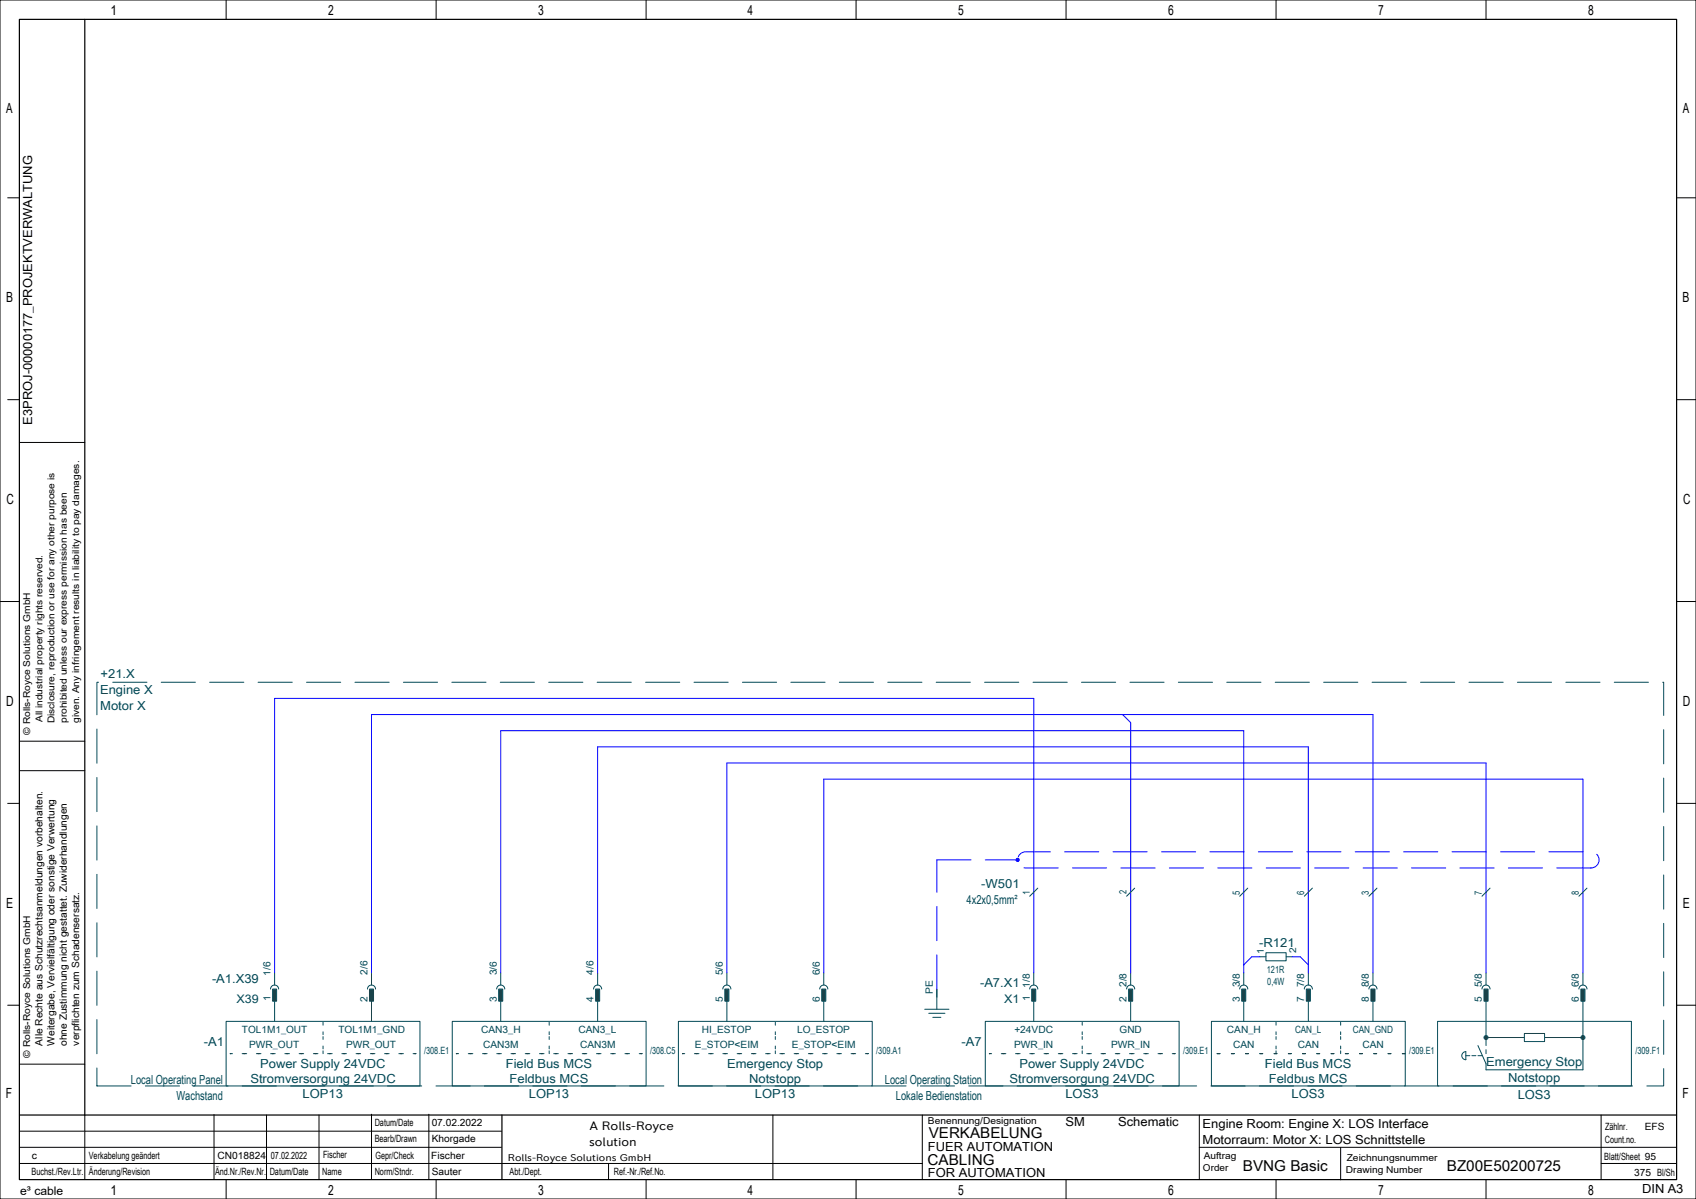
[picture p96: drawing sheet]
<svg xmlns="http://www.w3.org/2000/svg" width="420mm" height="297mm" viewBox="0 0 420 297" stroke-linecap="round" stroke-linejoin="round" font-family="sans-serif">
<defs><g id="words">
<g font-size="3.7">
<text x="230" y="282">VERKABELUNG</text>
<text x="229.7" y="288.5">CABLING</text>
<text x="307.8" y="290">BVNG Basic</text>
<text x="358.3" y="290">BZ00E50200725</text>
</g>
<g font-size="3.5">
<text x="27.3" y="3.8">1</text>
<text x="81.3" y="3.8">2</text>
<text x="133.3" y="3.8">3</text>
<text x="185.1" y="3.8">4</text>
<text x="237.3" y="3.8">5</text>
<text x="289.3" y="3.8">6</text>
<text x="341.3" y="3.8">7</text>
<text x="393.3" y="3.8">8</text>
<text x="1.5" y="28.1">A</text>
<text x="416.7" y="28.1">A</text>
<text x="1.5" y="74.9">B</text>
<text x="416.7" y="74.9">B</text>
<text x="1.6" y="124.9">C</text>
<text x="416.8" y="124.9">C</text>
<text x="1.5" y="174.9">D</text>
<text x="416.7" y="174.9">D</text>
<text x="1.5" y="224.9">E</text>
<text x="416.7" y="224.9">E</text>
<text x="1.5" y="271.9">F</text>
<text x="416.7" y="271.9">F</text>
<text x="27.3" y="296">1</text>
<text x="81.3" y="296">2</text>
<text x="133.3" y="296">3</text>
<text x="185.1" y="296">4</text>
<text x="237.3" y="296">5</text>
<text x="289.3" y="296">6</text>
<text x="341.3" y="296">7</text>
<text x="393.3" y="296">8</text>
</g>
<g font-size="3.1">
<text x="8" y="105.2" transform="rotate(-90 8 105.2)">E3PROJ-00000177_PROJEKTVERWALTUNG</text>
<text x="263.9" y="279">SM</text>
<text x="276.9" y="279">Schematic</text>
<text x="297.8" y="279.5">Engine Room: Engine X: LOS Interface</text>
<text x="229.8" y="285">FUER AUTOMATION</text>
<text x="297.8" y="283.4">Motorraum: Motor X: LOS Schnittstelle</text>
<text x="229.8" y="291.5">FOR AUTOMATION</text>
<text x="406.7" y="295.5">DIN A3</text>
</g>
<g font-size="3.1" fill="#004855">
<text x="24.8" y="172">Engine X</text>
<text x="24.9" y="168">+21.X</text>
<text x="24.8" y="175.9">Motor X</text>
<text x="243" y="220">-W501</text>
<text x="239.4" y="224">4x2x0,5mm²</text>
<text x="311.8" y="234.5">-R121</text>
<text x="52.5" y="243.5">-A1.X39</text>
<text x="242.7" y="244.5">-A7.X1</text>
<text x="50.5" y="259">-A1</text>
<text x="238.1" y="259">-A7</text>
<text x="32.4" y="268.5">Local Operating Panel</text>
<text x="62" y="268.4">Stromversorgung 24VDC</text>
<text x="64.5" y="264.5">Power Supply 24VDC</text>
<text x="125.2" y="264.5">Field Bus MCS</text>
<text x="126.2" y="268.4">Feldbus MCS</text>
<text x="180.1" y="264.5">Emergency Stop</text>
<text x="185.5" y="268.4">Notstopp</text>
<text x="219.2" y="268.5">Local Operating Station</text>
<text x="250" y="268.4">Stromversorgung 24VDC</text>
<text x="252.4" y="264.5">Power Supply 24VDC</text>
<text x="313.3" y="264.5">Field Bus MCS</text>
<text x="314.2" y="268.4">Feldbus MCS</text>
<text x="368" y="264.1">Emergency Stop</text>
<text x="373.5" y="268">Notstopp</text>
<text x="43.7" y="272.4">Wachstand</text>
<text x="75" y="272">LOP13</text>
<text x="131" y="272">LOP13</text>
<text x="187" y="272">LOP13</text>
<text x="221.9" y="272.4">Lokale Bedienstation</text>
<text x="263.8" y="272">LOS3</text>
<text x="319.8" y="272">LOS3</text>
<text x="375.8" y="272.3">LOS3</text>
</g>
<g font-size="3">
<text x="146" y="280">A Rolls-Royce</text>
<text x="145.9" y="284">solution</text>
</g>
<g font-size="2.9" fill="#004855">
<text x="58.6" y="248.5">X39</text>
<text x="248.7" y="248.5">X1</text>
</g>
<text font-size="2.9" x="5" y="296">e³ cable</text>
<g font-size="2.5" fill="#004855">
<text x="255" y="221.7" transform="rotate(-90 255 221.7)">1</text>
<text x="279" y="221.5" transform="rotate(-90 279 221.5)">2</text>
<text x="307" y="221.6" transform="rotate(-90 307 221.6)">5</text>
<text x="323" y="221.6" transform="rotate(-90 323 221.6)">6</text>
<text x="339" y="221.6" transform="rotate(-90 339 221.6)">3</text>
<text x="367" y="221.6" transform="rotate(-90 367 221.6)">7</text>
<text x="391" y="221.6" transform="rotate(-90 391 221.6)">8</text>
<text x="67" y="241.7" transform="rotate(-90 67 241.7)">1/6</text>
<text x="91" y="241.5" transform="rotate(-90 91 241.5)">2/6</text>
<text x="123" y="241.6" transform="rotate(-90 123 241.6)">3/6</text>
<text x="147" y="241.5" transform="rotate(-90 147 241.5)">4/6</text>
<text x="179" y="241.6" transform="rotate(-90 179 241.6)">5/6</text>
<text x="203" y="241.6" transform="rotate(-90 203 241.6)">6/6</text>
<text x="255" y="244.7" transform="rotate(-90 255 244.7)">1/8</text>
<text x="279" y="244.5" transform="rotate(-90 279 244.5)">2/8</text>
<text x="307" y="244.6" transform="rotate(-90 307 244.6)">3/8</text>
<text x="313.7" y="241">121R</text>
<text x="313.8" y="244">0,4W</text>
<text x="323" y="244.6" transform="rotate(-90 323 244.6)">7/8</text>
<text x="339" y="244.6" transform="rotate(-90 339 244.6)">8/8</text>
<text x="367" y="244.6" transform="rotate(-90 367 244.6)">5/8</text>
<text x="391" y="244.6" transform="rotate(-90 391 244.6)">6/8</text>
<text x="67" y="248" transform="rotate(-90 67 248)">1</text>
<text x="91" y="248.3" transform="rotate(-90 91 248.3)">2</text>
<text x="123" y="248.3" transform="rotate(-90 123 248.3)">3</text>
<text x="147" y="248.3" transform="rotate(-90 147 248.3)">4</text>
<text x="179" y="248.3" transform="rotate(-90 179 248.3)">5</text>
<text x="203" y="248.3" transform="rotate(-90 203 248.3)">6</text>
<text x="231" y="246.2" transform="rotate(-90 231 246.2)">PE</text>
<text x="255" y="248" transform="rotate(-90 255 248)">1</text>
<text x="279" y="248.3" transform="rotate(-90 279 248.3)">2</text>
<text x="307" y="248.3" transform="rotate(-90 307 248.3)">3</text>
<text x="323" y="248.3" transform="rotate(-90 323 248.3)">7</text>
<text x="339" y="248.3" transform="rotate(-90 339 248.3)">8</text>
<text x="367" y="248.3" transform="rotate(-90 367 248.3)">5</text>
<text x="391" y="248.3" transform="rotate(-90 391 248.3)">6</text>
<text x="59.9" y="256">TOL1M1_OUT</text>
<text x="83.8" y="256">TOL1M1_GND</text>
<text x="119.1" y="256">CAN3_H</text>
<text x="143.2" y="256">CAN3_L</text>
<text x="173.8" y="256">HI_ESTOP</text>
<text x="197.4" y="256">LO_ESTOP</text>
<text x="251.2" y="256">+24VDC</text>
<text x="277.3" y="256">GND</text>
<text x="303.8" y="256">CAN_H</text>
<text x="320.7" y="256">CAN_L</text>
<text x="335" y="256">CAN_GND</text>
<text x="61.7" y="259.5">PWR_OUT</text>
<text x="85.7" y="259.5">PWR_OUT</text>
<text x="105" y="261">/308.E1</text>
<text x="119.6" y="259.5">CAN3M</text>
<text x="143.7" y="259.5">CAN3M</text>
<text x="161" y="261">/308.C5</text>
<text x="172.1" y="259.5">E_STOP&lt;EIM</text>
<text x="196.1" y="259.5">E_STOP&lt;EIM</text>
<text x="217" y="261">/309.A1</text>
<text x="251.1" y="259.5">PWR_IN</text>
<text x="275.2" y="259.5">PWR_IN</text>
<text x="293" y="261">/309.E1</text>
<text x="305.4" y="259.5">CAN</text>
<text x="321.4" y="259.5">CAN</text>
<text x="337.4" y="259.5">CAN</text>
<text x="349" y="261">/309.E1</text>
<text x="405" y="261">/309.F1</text>
</g>
<g font-size="2.5">
<text x="10.5" y="259" transform="rotate(-90 10.5 259)">Alle Rechte aus Schutzrechtsanmeldungen vorbehalten.</text>
<text x="13.5" y="259" transform="rotate(-90 13.5 259)">Weitergabe, Vervielfältigung oder sonstige Verwertung</text>
<text x="16.6" y="259.1" transform="rotate(-90 16.6 259.1)">ohne Zustimmung nicht gestattet. Zuwiderhandlungen</text>
<text x="19.6" y="259" transform="rotate(-90 19.6 259)">verpflichten zum Schadensersatz.</text>
<text x="92.8" y="279">Datum/Date</text>
<text x="106.9" y="279">07.02.2022</text>
<text x="397.5" y="280">Zählnr.</text>
<text x="407.3" y="280">EFS</text>
<text x="7.9" y="287">c</text>
<text x="22" y="287">Verkabelung geändert</text>
<text x="53.9" y="287">CN018824</text>
<text x="67.1" y="287">07.02.2022</text>
<text x="80" y="286.8">Fischer</text>
<text x="92.8" y="283">Bearb/Drawn</text>
<text x="93" y="287">Gepr/Check</text>
<text x="106.8" y="287">Fischer</text>
<text x="106.9" y="283">Khorgade</text>
<text x="397.3" y="287.3">Blatt/Sheet 95</text>
<text x="397.4" y="283">Count.no.</text>
<text x="7.8" y="291">Buchst./Rev.Ltr.</text>
<text x="22" y="291">Änderung/Revision</text>
<text x="53.3" y="291">Änd.Nr./Rev.Nr.</text>
<text x="66.8" y="291">Datum/Date</text>
<text x="79.8" y="291">Name</text>
<text x="92.8" y="291">Norm/Stndr.</text>
<text x="106.9" y="291">Sauter</text>
<text x="126.2" y="291">Abt./Dept.</text>
<text x="152" y="291">Ref.-Nr./Ref.No.</text>
<text x="404.7" y="291.2">375 Bl/Sh</text>
</g>
<text font-size="2.4" x="125.8" y="287.5">Rolls-Royce Solutions GmbH</text>
<g font-size="2.3">
<text x="10.5" y="178.9" transform="rotate(-90 10.5 178.9)">All industrial property rights reserved.</text>
<text x="13.5" y="179.2" transform="rotate(-90 13.5 179.2)">Disclosure, reproduction or use for any other purpose is</text>
<text x="16.6" y="179.1" transform="rotate(-90 16.6 179.1)">prohibited unless our express permission has been</text>
<text x="19.6" y="179.1" transform="rotate(-90 19.6 179.1)">given. Any infringement results in liability to pay damages.</text>
<text x="7.5" y="182" transform="rotate(-90 7.5 182)">© Rolls-Royce Solutions GmbH</text>
<text x="7.5" y="262" transform="rotate(-90 7.5 262)">© Rolls-Royce Solutions GmbH</text>
<text x="229.8" y="278.5">Benennung/Designation</text>
<text x="298.1" y="287">Auftrag</text>
<text x="333.5" y="287.5">Zeichnungsnummer</text>
<text x="297.9" y="290">Order</text>
<text x="333.3" y="290.5">Drawing Number</text>
</g>
<g font-size="2.3" fill="#004855">
<text x="313" y="236.2" transform="rotate(-90 313 236.2)">1</text>
<text x="321" y="236" transform="rotate(-90 321 236)">2</text>
</g>
</g></defs>
<g fill="none" stroke="#000" stroke-width=".25">
<path d="M0 0h420v297h-420zM56 0v4.8M108 0v4.8M160 0v4.8M212 0v4.8M264 0v4.8M316 0v4.8M368 0v4.8M1.9 49h2.9M415.2 49h4.8M1.9 99h2.9M415.2 99h4.8"/>
<path d="M4.8 109.6h16.2M0 149h4.8M415.2 149h4.7M1.9 199h2.9M4.8 190.9h16.2M4.8 183.6h16.2M415.2 199h4.8M1.9 249h2.9M415.2 249h4.8M4.8 263.6h16.2M21 276.2v16M53 276.1v16"/>
<path d="M66 276.2v16M79 276.2v16M92 276v16M106.2 276v16M191.4 276.2v16M228.4 276.2v16M297 276.2v16M396.5 276.2v15.8M4.8 284.2h119.4M4.8 288.2h223.6M4.8 280.2h119.4M56 292.2v4.8"/>
<path d="M108 292.2v4.8M150.7 288.2v4M160 292.2v4.8M212 292.2v4.8M264 292.2v4.8M297 284.2h118.2M316 292.2v4.8M332 284.3v8M368 292.2v4.8M396.5 288.2h18.7"/>
</g>
<path d="M4.8 4.8h410.4v287.4h-410.4zM21 4.8v271.4M4.8 276.2h410.4M124.3 276.2v15.9" fill="none" stroke="#000" stroke-width=".3"/>
<path d="M24 169h388v100h-388z" fill="none" stroke="#004855" stroke-width=".25" stroke-dasharray="8.5 3.5"/>
<g fill="none" stroke="#004855" stroke-width=".25">
<path d="M257 220l-2 2M281 220l-2 2M309 220l-2 2M325 220l-2 2M341 220l-2 2M369 220l-2 2M393 220l-2 2M312 237h1.5M313.5 236h5v2h-5zM318.5 237h1.5M56 253h48v16h-48zM67 245a1 1 0 0 1 1-1 1 1 0 0 1 1 1"/>
<path d="M68 241v3M68 246v7M91 245a1 1 0 0 1 1-1 1 1 0 0 1 1 1M92 241v3M92 246v7M112 253h48v16h-48zM123 245a1 1 0 0 1 1-1 1 1 0 0 1 1 1M124 241v3M124 246v7M147 245a1 1 0 0 1 1-1 1 1 0 0 1 1 1M148 241v3M148 246v7"/>
<path d="M168 253h48v16h-48zM179 245a1 1 0 0 1 1-1 1 1 0 0 1 1 1M180 241v3M180 246v7M203 245a1 1 0 0 1 1-1 1 1 0 0 1 1 1M204 241v3M204 246v7M229 250h6M230 251h4M231 252h2M232 245v5M244 253h48v16h-48z"/>
<path d="M255 245a1 1 0 0 1 1-1 1 1 0 0 1 1 1M256 241v3M256 246v7M279 245a1 1 0 0 1 1-1 1 1 0 0 1 1 1M280 241v3M280 246v7M300 253h48v16h-48zM307 245a1 1 0 0 1 1-1 1 1 0 0 1 1 1M308 241v3M308 246v7M323 245a1 1 0 0 1 1-1 1 1 0 0 1 1 1M324 241v3"/>
<path d="M324 246v7M339 245a1 1 0 0 1 1-1 1 1 0 0 1 1 1M340 241v3M340 246v7M356 253h48v16h-48zM367 245a1 1 0 0 1 1-1 1 1 0 0 1 1 1M368 241v3M368 248v11M368 257h9.5M377.5 256h5v2h-5zM382.5 257h9.5M391 245a1 1 0 0 1 1-1 1 1 0 0 1 1 1"/>
<path d="M392 248v17h-24v-1.5l-2-4.5M392 241v3M362.3 260.8l.7-.3v2a1 1 0 0 1-.9-.6 1 1 0 0 1 .2-1.1zM363 261.5h1M364.5 261.5h1M366 261.5h1M368 260v1"/>
</g>
<circle cx="252" cy="213" r=".4" fill="#00f" stroke="#00f" stroke-width=".25"/>
<path d="M278 177l2 2v62M312 237h-2l-2 2M320 237h2l2 2M68 241v-68h188v68M92 241v-64h248v64M124 241v-60h184v60M148 241v-56h176v56M180 241v-52h188v52M204 241v-48h188v48" fill="none" stroke="#00f" stroke-width=".25"/>
<path d="M232 213h20M394 215h-140a2 2 0 0 1-2-2 2 2 0 0 1 2-2h140a2 2 0 0 1 2 2 2 2 0 0 1-2 2M232 245v-32" fill="none" stroke="#00f" stroke-width=".25" stroke-dasharray="8.5 3.5"/>
<path d="M80 253v8zM136 253v8zM192 253v8zM268 253v8zM316 253v8zM332 253v8zM57 261h46zM113 261h46zM169 261h46zM245 261h46zM300 261h48z" fill="none" stroke="#004855" stroke-width=".25" stroke-dasharray=".7 2.8"/>
<g fill="#004855" stroke="#004855" stroke-width=".25">
<path d="M67.5 245h1v3h-1z" fill-rule="evenodd"/>
<path d="M91.5 245h1v3h-1z" fill-rule="evenodd"/>
<path d="M123.5 245h1v3h-1z" fill-rule="evenodd"/>
<path d="M147.5 245h1v3h-1z" fill-rule="evenodd"/>
<path d="M179.5 245h1v3h-1z" fill-rule="evenodd"/>
<path d="M203.5 245h1v3h-1z" fill-rule="evenodd"/>
<path d="M255.5 245h1v3h-1z" fill-rule="evenodd"/>
<path d="M279.5 245h1v3h-1z" fill-rule="evenodd"/>
<path d="M307.5 245h1v3h-1z" fill-rule="evenodd"/>
<path d="M323.5 245h1v3h-1z" fill-rule="evenodd"/>
<path d="M339.5 245h1v3h-1z" fill-rule="evenodd"/>
<path d="M367.5 245h1v3h-1z" fill-rule="evenodd"/>
<path d="M391.5 245h1v3h-1z" fill-rule="evenodd"/>
<circle cx="368" cy="257" r=".5"/>
<circle cx="392" cy="257" r=".5"/>
</g>
<use href="#words"/>
</svg>
